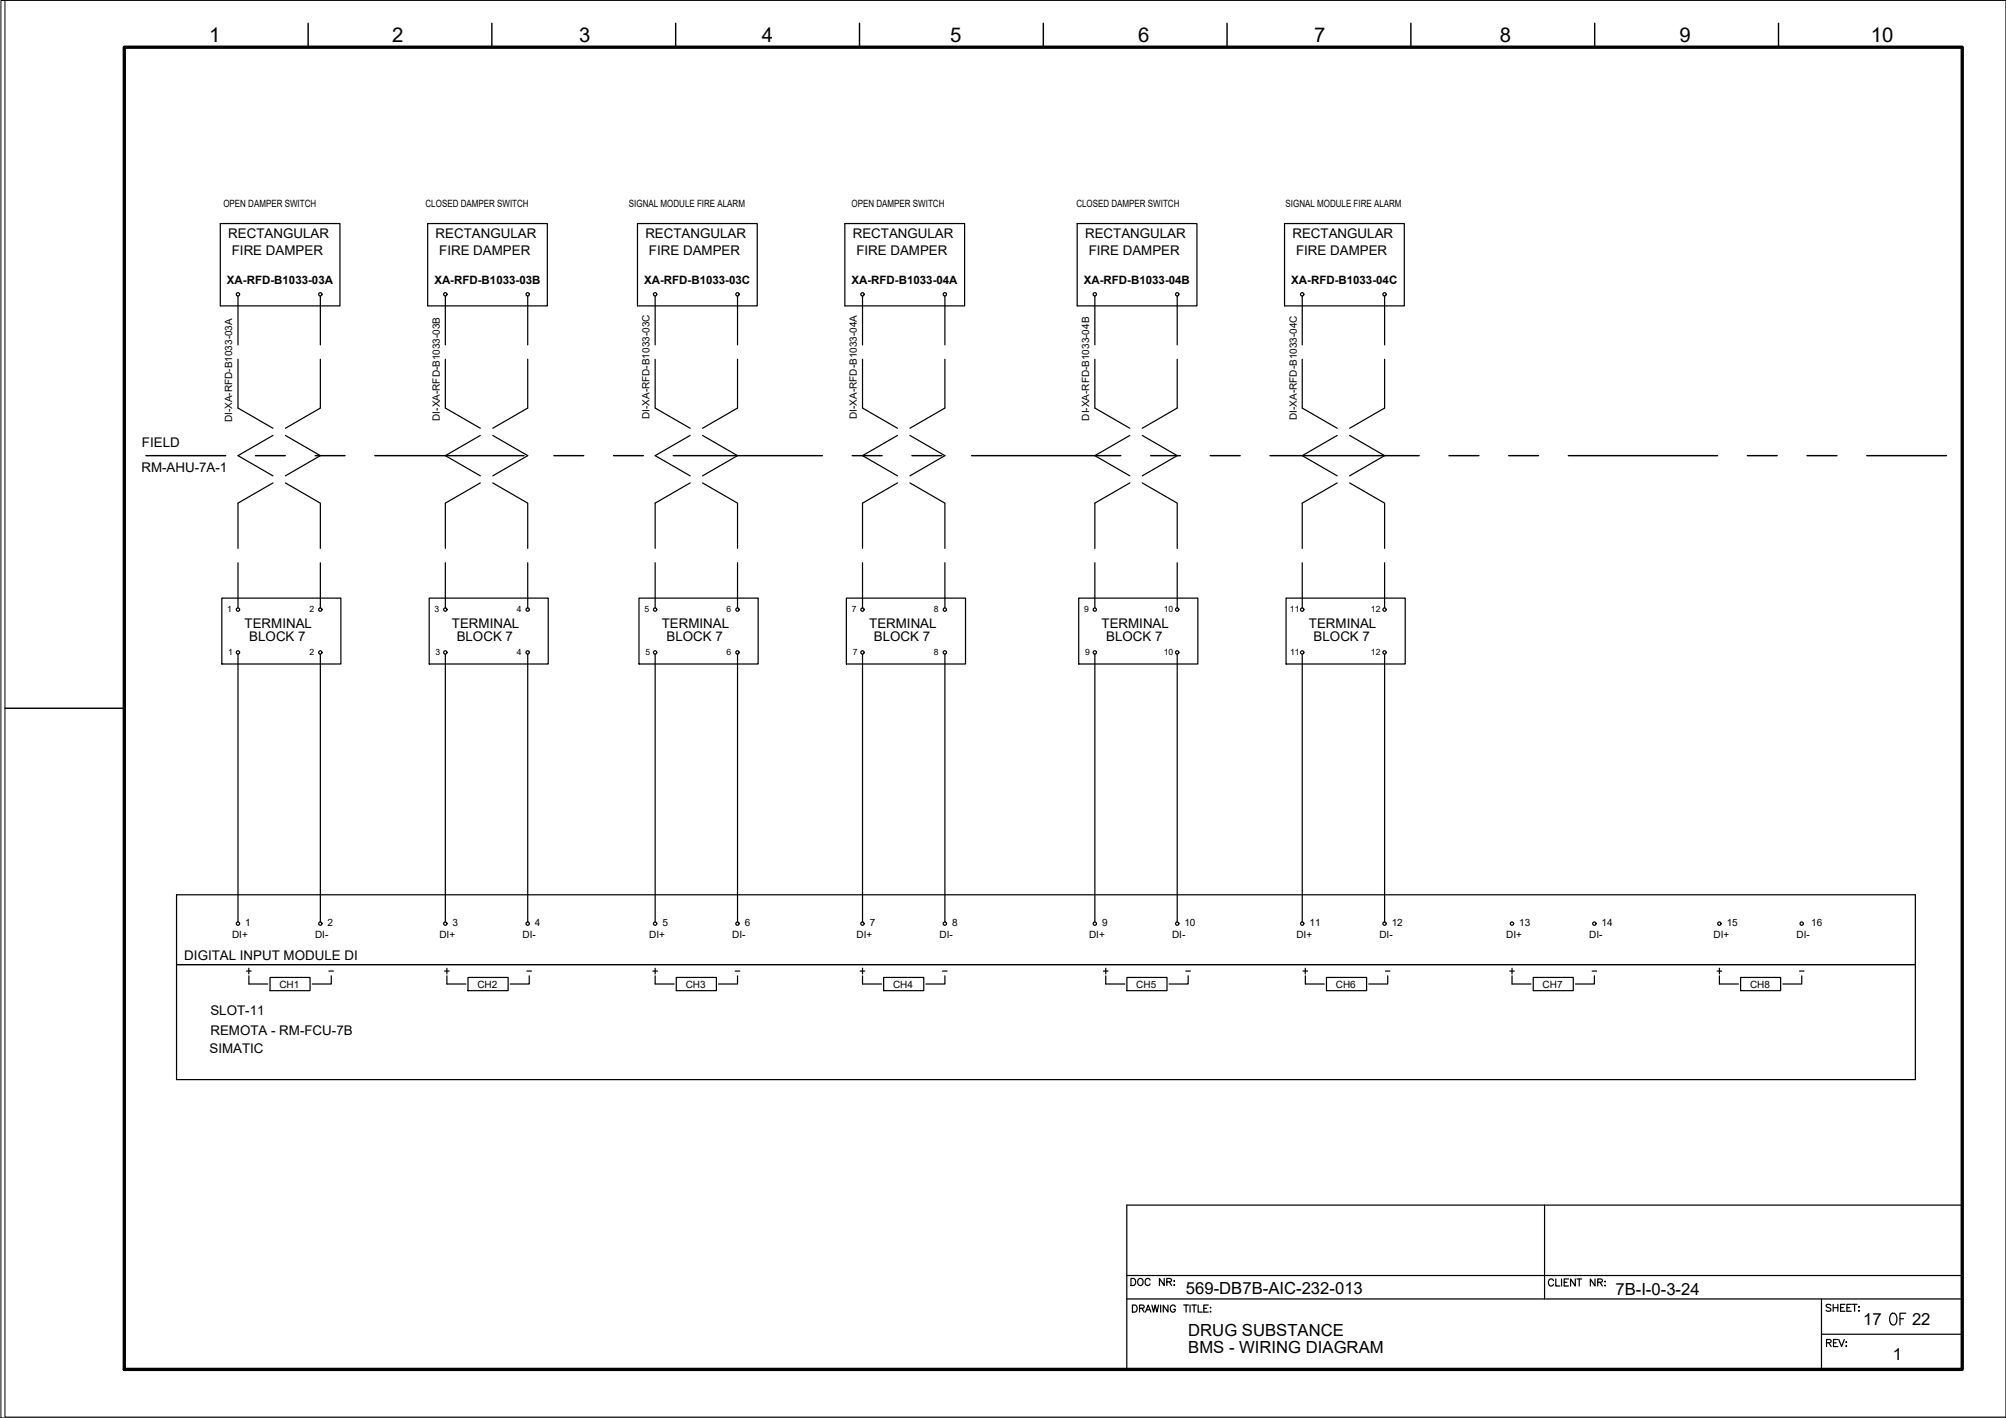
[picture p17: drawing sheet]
<svg xmlns="http://www.w3.org/2000/svg" width="420mm" height="297mm" viewBox="0 0 420 297" stroke-linecap="round" stroke-linejoin="round" font-family="sans-serif">
<defs><g id="words">
<text font-size="5.7" x="394.8" y="278.7">OF</text>
<g font-size="4.4">
<text x="236" y="270.6">DOC NR:</text>
<text x="381.7" y="283.3">REV:</text>
</g>
<g font-size="4.3">
<text x="43.8" y="8.8">1</text>
<text x="82.1" y="8.8">2</text>
<text x="121.3" y="8.8">3</text>
<text x="159.6" y="8.8">4</text>
<text x="199" y="8.8">5</text>
<text x="238.4" y="8.8">6</text>
<text x="275.3" y="8.8">7</text>
<text x="314.2" y="8.8">8</text>
<text x="351.8" y="8.8">9</text>
<text x="391.9" y="8.8">10</text>
</g>
<g font-size="3.5">
<text x="248.4" y="271.1">569-DB7B-AIC-232-013</text>
<text x="338.3" y="271.2">7B-I-0-3-24</text>
<text x="248.9" y="279.9">DRUG SUBSTANCE</text>
<text x="390.3" y="277.5">17</text>
<text x="400.5" y="277.5">22</text>
<text x="248.9" y="283.5">BMS - WIRING DIAGRAM</text>
<text x="396.5" y="284.8">1</text>
</g>
<g font-size="2.8">
<text x="47.8" y="49.8">RECTANGULAR</text>
<text x="48.6" y="53.4">FIRE DAMPER</text>
<text x="91.2" y="49.8">RECTANGULAR</text>
<text x="92" y="53.4">FIRE DAMPER</text>
<text x="135.2" y="49.8">RECTANGULAR</text>
<text x="135.9" y="53.4">FIRE DAMPER</text>
<text x="178.6" y="49.8">RECTANGULAR</text>
<text x="179.4" y="53.4">FIRE DAMPER</text>
<text x="227.3" y="49.8">RECTANGULAR</text>
<text x="228" y="53.4">FIRE DAMPER</text>
<text x="270.7" y="49.8">RECTANGULAR</text>
<text x="271.5" y="53.4">FIRE DAMPER</text>
<text x="29.7" y="93.7">FIELD</text>
<text x="29.6" y="98.9">RM-AHU-7A-1</text>
<text x="51.2" y="131.5">TERMINAL</text>
<text x="94.7" y="131.5">TERMINAL</text>
<text x="138.6" y="131.5">TERMINAL</text>
<text x="182.1" y="131.5">TERMINAL</text>
<text x="230.7" y="131.5">TERMINAL</text>
<text x="274.2" y="131.5">TERMINAL</text>
<text x="52.2" y="134.3">BLOCK 7</text>
<text x="95.7" y="134.3">BLOCK 7</text>
<text x="139.6" y="134.3">BLOCK 7</text>
<text x="183" y="134.3">BLOCK 7</text>
<text x="231.7" y="134.3">BLOCK 7</text>
<text x="275.1" y="134.3">BLOCK 7</text>
<text x="38.6" y="201.2">DIGITAL INPUT MODULE DI</text>
<text x="44.1" y="212.5">SLOT-11</text>
<text x="43.9" y="220.6">SIMATIC</text>
<text x="44.1" y="216.7">REMOTA - RM-FCU-7B</text>
</g>
<g font-size="2.6">
<text x="68.1" y="204.6">-</text>
<text x="109.4" y="204.6">-</text>
<text x="153.1" y="204.6">-</text>
<text x="196.5" y="204.6">-</text>
<text x="247.6" y="204.6">-</text>
<text x="289.3" y="204.6">-</text>
<text x="332.7" y="204.6">-</text>
<text x="376.1" y="204.6">-</text>
</g>
<g font-size="2.4">
<text x="47.5" y="59.6">XA-RFD-B1033-03A</text>
<text x="91" y="59.6">XA-RFD-B1033-03B</text>
<text x="134.9" y="59.6">XA-RFD-B1033-03C</text>
<text x="178.4" y="59.6">XA-RFD-B1033-04A</text>
<text x="227" y="59.6">XA-RFD-B1033-04B</text>
<text x="270.4" y="59.6">XA-RFD-B1033-04C</text>
</g>
<g font-size="2.1">
<text x="46.8" y="43.5">OPEN DAMPER SWITCH</text>
<text x="89.1" y="43.5">CLOSED DAMPER SWITCH</text>
<text x="131.7" y="43.5">SIGNAL MODULE FIRE ALARM</text>
<text x="178.4" y="43.5">OPEN DAMPER SWITCH</text>
<text x="225.4" y="43.5">CLOSED DAMPER SWITCH</text>
<text x="269.3" y="43.5">SIGNAL MODULE FIRE ALARM</text>
<text x="48.7" y="88.5" transform="rotate(-90 48.7 88.5)">DI-XA-RFD-B1033-03A</text>
<text x="92.1" y="88.1" transform="rotate(-90 92.1 88.1)">DI-XA-RFD-B1033-03B</text>
<text x="136.1" y="87.8" transform="rotate(-90 136.1 87.8)">DI-XA-RFD-B1033-03C</text>
<text x="179.5" y="87.8" transform="rotate(-90 179.5 87.8)">DI-XA-RFD-B1033-04A</text>
<text x="228.2" y="88.1" transform="rotate(-90 228.2 88.1)">DI-XA-RFD-B1033-04B</text>
<text x="271.6" y="88" transform="rotate(-90 271.6 88)">DI-XA-RFD-B1033-04C</text>
<text x="48.6" y="196.5">DI+</text>
<text x="51.4" y="193.9">1</text>
<text x="66" y="196.5">DI-</text>
<text x="68.6" y="193.9">2</text>
<text x="92" y="196.5">DI+</text>
<text x="94.8" y="193.9">3</text>
<text x="109.4" y="196.5">DI-</text>
<text x="112" y="193.9">4</text>
<text x="136" y="196.5">DI+</text>
<text x="138.7" y="193.9">5</text>
<text x="153.4" y="196.5">DI-</text>
<text x="156" y="193.9">6</text>
<text x="179.4" y="196.5">DI+</text>
<text x="182.2" y="193.9">7</text>
<text x="196.8" y="196.5">DI-</text>
<text x="199.4" y="193.9">8</text>
<text x="228.1" y="196.5">DI+</text>
<text x="230.8" y="193.9">9</text>
<text x="245.5" y="196.5">DI-</text>
<text x="248.1" y="193.9">10</text>
<text x="271.5" y="196.5">DI+</text>
<text x="274.3" y="193.9">11</text>
<text x="288.9" y="196.5">DI-</text>
<text x="291.5" y="193.9">12</text>
<text x="315.5" y="196.5">DI+</text>
<text x="318.2" y="193.9">13</text>
<text x="332.9" y="196.5">DI-</text>
<text x="335.4" y="193.9">14</text>
<text x="358.9" y="196.5">DI+</text>
<text x="361.7" y="193.9">15</text>
<text x="376.3" y="196.5">DI-</text>
<text x="379.4" y="193.9">16</text>
<text x="58.5" y="206.9">CH1</text>
<text x="100" y="206.9">CH2</text>
<text x="143.6" y="206.9">CH3</text>
<text x="187" y="206.9">CH4</text>
<text x="238" y="206.9">CH5</text>
<text x="279.8" y="206.9">CH6</text>
<text x="323.1" y="206.9">CH7</text>
<text x="366.5" y="206.9">CH8</text>
</g>
<g font-size="1.8">
<text x="47.6" y="128.3">1</text>
<text x="64.8" y="128.3">2</text>
<text x="91" y="128.3">3</text>
<text x="108.2" y="128.3">4</text>
<text x="135" y="128.3">5</text>
<text x="152.2" y="128.3">6</text>
<text x="178.4" y="128.3">7</text>
<text x="195.6" y="128.3">8</text>
<text x="227.1" y="128.3">9</text>
<text x="243.8" y="128.3">10</text>
<text x="270.2" y="128.3">11</text>
<text x="287.1" y="128.3">12</text>
<text x="47.8" y="137.1">1</text>
<text x="64.8" y="137.2">2</text>
<text x="91.2" y="137.1">3</text>
<text x="108.2" y="137.2">4</text>
<text x="135.2" y="137.1">5</text>
<text x="152.2" y="137.2">6</text>
<text x="178.6" y="137.1">7</text>
<text x="195.6" y="137.2">8</text>
<text x="227.3" y="137.1">9</text>
<text x="243.8" y="137.2">10</text>
<text x="270.2" y="137.1">11</text>
<text x="287.1" y="137.2">12</text>
</g>
</g></defs>
<!-- layer: G-TTLB-TTLB -->
<path d="M26 9.9h385v277h-385z" fill="none" stroke="#000" stroke-width=".7"/>
<!-- layer: G-TTLB-OTLN -->
<path d="M1 .1v296.7h419.1" fill="none" stroke="#000" stroke-width=".21"/>
<!-- layer: G-TTLB-INDX -->
<path d="M64.5 4.9v5M103 4.9v5M141.5 4.9v5M180 4.9v5M218.5 4.9v5M257 4.9v5M295.5 4.9v5M334 4.9v5M372.5 4.9v5M1 148.4h25" fill="none" stroke="#000" stroke-width=".3"/>
<!-- layer: LGSP IA4$0$LG_PLOT -->
<path d="M323.5 252.4v19.7M236 267.2h175M236 272.1h175M381.5 279.5h29.5M381.5 272.1v14.8M236 286.9h175" fill="none" stroke="#000" stroke-width=".25"/>
<!-- layer: LG_PLOT -->
<g fill="none" stroke="#000" stroke-width=".25">
<path d="M411 252.4h-175v34.5M237.2 273.4h.5a.8 .8 0 0 1 .5 .7 .8 .8 0 0 1-.5 .8h-.5zM238.7 274.1l.8-.1 .1-.2v-.3l-.9-.1v1.5M239.2 274.1l.4 .8M239.9 274.9l.6-1.5 .5 1.5M240.1 274.4h.7M241.3 273.4l.3 1.5 .4-1.5 .3 1.5 .4-1.5M243.1 273.4v1.5M244.6 273.4v1.5l-1-1.5v1.5M246.2 273.7a.53 .53 0 0 0-.6-.3 .53 .53 0 0 0-.5 .5 .6 .6 0 0 0 .2 .8 .6 .6 0 0 0 .8-.1l.1-.3h-.4M247.9 273.4h1M248.4 273.4v1.5"/>
<path d="M249.3 273.4v1.5M249.6 273.4h1M250.1 273.4v1.5M251 273.4v1.5h.8M252.1 274.1h.6M253.1 273.4h-1v1.5h1M253.5 273.9h.1zM253.5 274.8h.1zM325.4 268.3a.54 .54 0 0 0-.6-.4 .54 .54 0 0 0-.5 .6 .61 .61 0 0 0 .2 .8 .61 .61 0 0 0 .8-.1l.1-.2M325.9 267.9v1.5h.8M327.1 267.9v1.5M327.6 268.6h.6"/>
<path d="M328.5 267.9h-.9v1.5h.9M329.9 267.9v1.5l-.9-1.5v1.5M330.3 267.9h1M330.8 267.9v1.5M334.1 267.9v1.5l-1-1.5v1.5M334.6 268.6l.9-.1 .1-.4-1-.2v1.5M335.1 268.6l.5 .8M336.2 268.4v.1zM336.2 269.2v.2zM383.5 273.4l-.4-.2-.6 .2 .1 .4 .8 .3 .1 .4-.4 .2-.6-.2M384 273.2v1.5M384 273.9h.9"/>
<path d="M384.9 273.2v1.5M385.5 273.9h.6M386.4 273.2h-.9v1.5h.9M386.8 273.9h.6M387.8 273.2h-1v1.5h1M388 273.2h1M388.5 273.2v1.5M389.3 273.8h.1zM389.3 274.6h.1z"/>
</g>
<!-- layer: I_LIMIT_LINE -->
<g fill="none" stroke="#000" stroke-width=".3">
<path d="M30.6 95.4h16.7M53.5 95.4h6.3M66 95.4h6.3M78.5 95.4h31.2M116 95.4h6.3M128.5 95.4h6.2M141 95.4h31.3M178.5 95.4h6.3M191 95.4h6.3M203.5 95.4h31.3M241 95.4h6.2M253.5 95.4h6.3"/>
<path d="M266 95.4h31.2M303.5 95.4h6.3M316 95.4h6.2M328.5 95.4h31.2M366 95.4h6.2M378.5 95.4h6.2M391 95.4h16.7"/>
</g>
<!-- layer: I_DATA -->
<g fill="none" stroke="#000" stroke-width=".25">
<path d="M46.1 46.8h25.1v17.3h-25.1zM89.6 46.8h25v17.3h-25zM133.5 46.8h25.1v17.3h-25.1zM177 46.8h25v17.3h-25zM225.6 46.8h25.1v17.3h-25.1zM269 46.8h25.1v17.3h-25.1zM46.5 125.3h24.9v13.8h-24.9zM89.9 125.3h24.9v13.8h-24.9zM133.8 125.3h25v13.8h-25zM177.3 125.3h24.9v13.8h-24.9zM225.9 125.3h25v13.8h-25zM269.4 125.3h24.9v13.8h-24.9z"/>
<path d="M401.2 187.4h-364.2v38.8h364.2M37 202.1h364.2M51.6 203.4h1M52.1 202.8v1.2M52.1 204.4v1.7h4M56.6 204.8h8.3v2.7h-8.3zM69.4 204.4v1.7h-4M93.1 203.4h1M93.6 204.4v1.7h4M93.6 202.8v1.2M98 204.8h8.4v2.7h-8.4zM110.8 204.4v1.7h-3.9"/>
<path d="M136.7 203.4h1M137.2 204.4v1.7h4M137.2 202.8v1.2M141.6 204.8h8.5v2.7h-8.5zM154.5 204.4v1.7h-4M180.2 203.4h.9M180.7 204.4v1.7h3.9M180.7 202.8v1.2M185.1 204.8h8.4v2.7h-8.4zM197.9 204.4v1.7h-4M231.1 203.4h1M231.6 202.8v1.2"/>
<path d="M231.6 204.4v1.7h4M236 204.8h8.4v2.7h-8.4zM248.9 204.4v1.7h-4M272.9 203.4h1M273.4 202.8v1.2M273.4 204.4v1.7h4M277.8 204.8h8.4v2.7h-8.4zM290.7 204.4v1.7h-4M316.2 203.4h1M316.7 204.4v1.7h4M316.7 202.8v1.2M321.1 204.8h8.4v2.7h-8.4z"/>
<path d="M333.9 204.4v1.7h-3.9M359.7 203.4h.9M360.1 204.4v1.7h4M360.1 202.8v1.2M364.6 204.8h8.4v2.7h-8.4zM377.4 204.4v1.7h-4"/>
<circle cx="49.8" cy="61.7" r=".35"/>
<circle cx="67.1" cy="61.7" r=".35"/>
<circle cx="93.3" cy="61.7" r=".35"/>
<circle cx="110.5" cy="61.7" r=".35"/>
<circle cx="137.2" cy="61.7" r=".35"/>
<circle cx="154.5" cy="61.7" r=".35"/>
<circle cx="180.6" cy="61.7" r=".35"/>
<circle cx="197.9" cy="61.7" r=".35"/>
<circle cx="229.3" cy="61.7" r=".35"/>
<circle cx="246.6" cy="61.7" r=".35"/>
<circle cx="272.7" cy="61.7" r=".35"/>
<circle cx="290" cy="61.7" r=".35"/>
<circle cx="49.8" cy="127.7" r=".35"/>
<circle cx="49.8" cy="136.7" r=".35"/>
<circle cx="67.1" cy="136.7" r=".35"/>
<circle cx="67.1" cy="127.7" r=".35"/>
<circle cx="93.3" cy="136.7" r=".35"/>
<circle cx="93.3" cy="127.7" r=".35"/>
<circle cx="110.5" cy="136.7" r=".35"/>
<circle cx="110.5" cy="127.7" r=".35"/>
<circle cx="137.2" cy="136.7" r=".35"/>
<circle cx="137.2" cy="127.7" r=".35"/>
<circle cx="154.5" cy="136.7" r=".35"/>
<circle cx="154.5" cy="127.7" r=".35"/>
<circle cx="180.6" cy="136.7" r=".35"/>
<circle cx="180.6" cy="127.7" r=".35"/>
<circle cx="197.9" cy="136.7" r=".35"/>
<circle cx="197.9" cy="127.7" r=".35"/>
<circle cx="229.3" cy="127.7" r=".35"/>
<circle cx="229.3" cy="136.7" r=".35"/>
<circle cx="246.6" cy="136.7" r=".35"/>
<circle cx="246.6" cy="127.7" r=".35"/>
<circle cx="272.7" cy="127.7" r=".35"/>
<circle cx="272.7" cy="136.7" r=".35"/>
<circle cx="290" cy="136.7" r=".35"/>
<circle cx="290" cy="127.7" r=".35"/>
<circle cx="49.8" cy="193.5" r=".35"/>
<circle cx="67.1" cy="193.5" r=".35"/>
<circle cx="93.3" cy="193.5" r=".35"/>
<circle cx="110.5" cy="193.5" r=".35"/>
<circle cx="137.2" cy="193.5" r=".35"/>
<circle cx="154.5" cy="193.5" r=".35"/>
<circle cx="180.6" cy="193.5" r=".35"/>
<circle cx="197.9" cy="193.5" r=".35"/>
<circle cx="229.3" cy="193.5" r=".35"/>
<circle cx="246.6" cy="193.5" r=".35"/>
<circle cx="272.7" cy="193.5" r=".35"/>
<circle cx="290" cy="193.5" r=".35"/>
<circle cx="316.7" cy="193.5" r=".35"/>
<circle cx="333.9" cy="193.5" r=".35"/>
<circle cx="360.1" cy="193.5" r=".35"/>
<circle cx="377.4" cy="193.5" r=".35"/>
</g>
<!-- layer: 0 -->
<path d="M401.2 187.4v38.8" fill="none" stroke="#000" stroke-width=".25"/>
<!-- layer: I_TABS -->
<g fill="none" stroke="#000" stroke-width=".25">
<path d="M49.8 62v10.2M49.8 75.3v10.2l7.4 4.2M67.1 62v10.2M67.1 75.3v10.2l-7.3 4.2M93.3 62v10.2M93.3 75.3v10.2l7.3 4.2M110.5 62v10.2M110.5 75.3v10.2l-7.3 4.2M137.2 62v10.2M137.2 75.3v10.2l7.3 4.2M154.5 62v10.2M154.5 75.3v10.2l-7.3 4.2"/>
<path d="M180.7 62v10.2M180.7 75.3v10.2l7.3 4.2M197.9 62v10.2M197.9 75.3v10.2l-7.3 4.2M229.3 62v10.2M229.3 75.3v10.2l7.3 4.2M246.6 62v10.2M246.6 75.3v10.2l-7.4 4.2M272.8 62v10.2M272.8 75.3v10.2l7.3 4.2M290 62v10.2M290 75.3v10.2l-7.3 4.2"/>
<path d="M57.2 91.2l-7.4 4.2 7.4 4.3M59.8 91.2l7.3 4.2-7.3 4.3M100.6 91.2l-7.3 4.2 7.3 4.3M103.2 91.2l7.3 4.2-7.3 4.3M144.5 91.2l-7.3 4.2 7.3 4.3M147.2 91.2l7.3 4.2-7.3 4.3M188 91.2l-7.3 4.2 7.3 4.3M190.6 91.2l7.3 4.2-7.3 4.3M236.6 91.2l-7.3 4.2 7.3 4.3M239.2 91.2l7.4 4.2-7.4 4.3M280.1 91.2l-7.3 4.2 7.3 4.3M282.7 91.2l7.3 4.2-7.3 4.3"/>
<path d="M49.8 117.9v9.5M57.2 101.2l-7.4 4.2v9.5M59.8 101.2l7.3 4.2v9.5M67.1 117.9v9.5M93.3 117.9v9.5M100.6 101.2l-7.3 4.2v9.5M103.2 101.2l7.3 4.2v9.5M110.5 117.9v9.5M137.2 117.9v9.5M144.5 101.2l-7.3 4.2v9.5M147.2 101.2l7.3 4.2v9.5M154.5 117.9v9.5"/>
<path d="M180.7 117.9v9.5M188 101.2l-7.3 4.2v9.5M190.6 101.2l7.3 4.2v9.5M197.9 117.9v9.5M229.3 117.9v9.5M236.6 101.2l-7.3 4.2v9.5M239.2 101.2l7.4 4.2v9.5M246.6 117.9v9.5M272.8 117.9v9.5M280.1 101.2l-7.3 4.2v9.5M282.7 101.2l7.3 4.2v9.5M290 117.9v9.5"/>
<path d="M49.8 137v56.1M67.1 137v56.1M93.3 137v56.1M110.5 137v56.1M137.2 137v56.1M154.5 137v56.1M180.7 137v56.1M197.9 137v56.1M229.3 137v56.1M246.6 137v56.1M272.8 137v56.1M290 137v56.1"/>
</g>
<!-- layer: 0 -->
<path d="M.2 .1h419.9v296.9h-419.9z" fill="none" stroke="#000" stroke-width=".21"/>
<use href="#words"/>
</svg>
